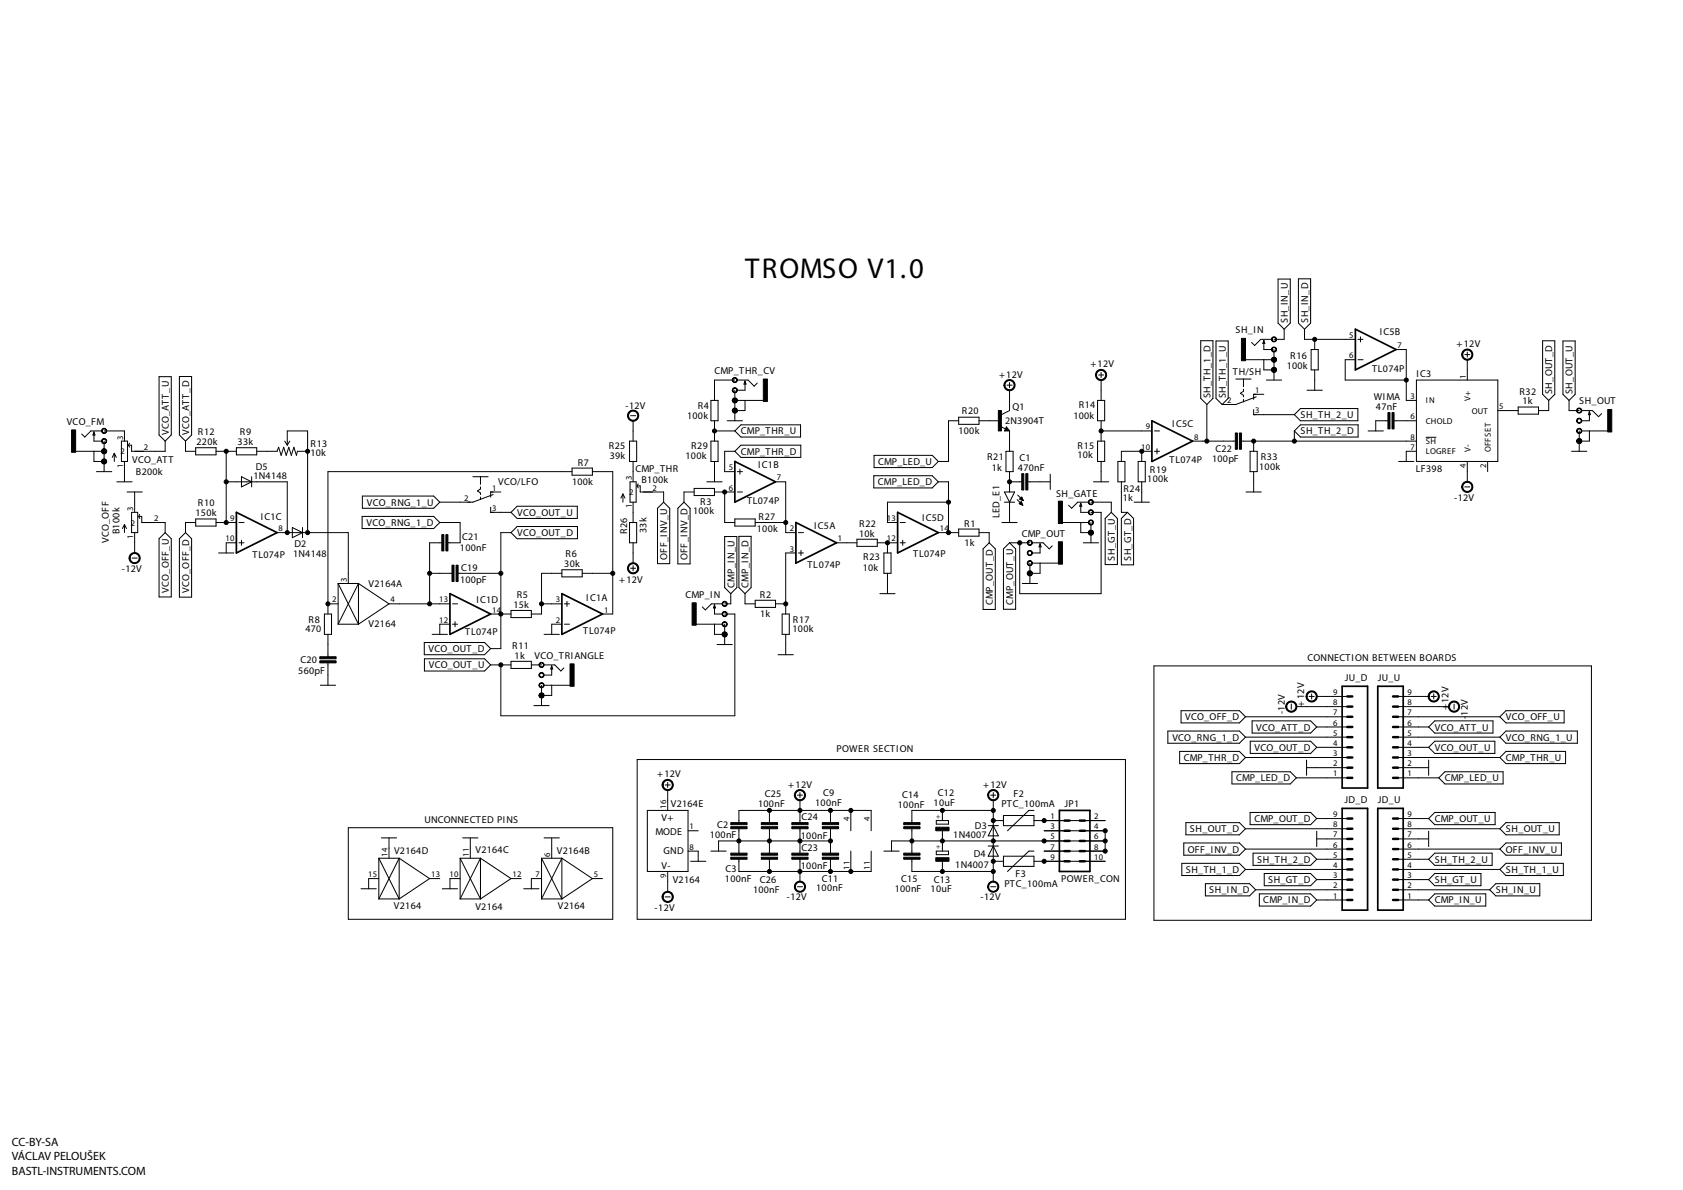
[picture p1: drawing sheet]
<svg xmlns="http://www.w3.org/2000/svg" width="420mm" height="297mm" viewBox="0 0 420 297" stroke-linecap="round" stroke-linejoin="round" font-family="sans-serif">
<defs><g id="words">
<text font-size="7.2" x="186" y="69.5">TROMSO V1.0</text>
<g font-size="3">
<text x="3" y="286">CC-BY-SA</text>
<text x="3" y="289.6">VÁCLAV PELOUŠEK</text>
<text x="3" y="293.2">BASTL-INSTRUMENTS.COM</text>
</g>
<g font-size="2.5">
<text x="308.5" y="83.2">SH_IN</text>
<text x="321.5" y="80.6" transform="rotate(-90 321.5 80.6)">SH_IN_U</text>
<text x="326.6" y="80.6" transform="rotate(-90 326.6 80.6)">SH_IN_D</text>
<text x="344.5" y="83.6">IC5B</text>
<text x="322.1" y="89.5">R16</text>
<text x="363.6" y="86.6">+12V</text>
<text x="178.4" y="93.3">CMP_THR_CV</text>
<text x="249.4" y="94.2">+12V</text>
<text x="272.2" y="91.7">+12V</text>
<text x="307.8" y="93.6">TH/SH</text>
<text x="321.2" y="92.1">100k</text>
<text x="342.5" y="92.8">TL074P</text>
<text x="353.6" y="94.1">IC3</text>
<text x="269.3" y="101.9">R14</text>
<text x="302.2" y="99.4" transform="rotate(-90 302.2 99.4)">SH_TH_1_D</text>
<text x="306" y="99.4" transform="rotate(-90 306 99.4)">SH_TH_1_U</text>
<text x="342.9" y="99.8">WIMA</text>
<text x="379.3" y="98.7">R32</text>
<text x="380.1" y="101">1k</text>
<text x="387.5" y="98.4" transform="rotate(-90 387.5 98.4)">SH_OUT_D</text>
<text x="392.6" y="98.4" transform="rotate(-90 392.6 98.4)">SH_OUT_U</text>
<text x="394.2" y="101">SH_OUT</text>
<text x="16.7" y="106">VCO_FM</text>
<text x="156.1" y="102.1">-12V</text>
<text x="171.5" y="104.5">100k</text>
<text x="174.2" y="102">R4</text>
<text x="240.1" y="103.3">R20</text>
<text x="250.9" y="105.8">2N3904T</text>
<text x="252.8" y="102.2">Q1</text>
<text x="268" y="104.5">100k</text>
<text x="292.7" y="106.7">IC5C</text>
<text x="324.7" y="104.4">SH_TH_2_U</text>
<text x="343.5" y="102.4">47nF</text>
<text x="42.1" y="108.6" transform="rotate(-90 42.1 108.6)">VCO_ATT_U</text>
<text x="47.2" y="108.6" transform="rotate(-90 47.2 108.6)">VCO_ATT_D</text>
<text x="49.1" y="111.1">220k</text>
<text x="49.4" y="108.6">R12</text>
<text x="59.3" y="111.1">33k</text>
<text x="59.9" y="108.6">R9</text>
<text x="77.5" y="113.9">10k</text>
<text x="77.5" y="111.6">R13</text>
<text x="152" y="112.1">R25</text>
<text x="172.5" y="112.1">R29</text>
<text x="185" y="108.5">CMP_THR_U</text>
<text x="185" y="113.5">CMP_THR_D</text>
<text x="239.3" y="108.3">100k</text>
<text x="269" y="112.1">R15</text>
<text x="303.4" y="112.8">C22</text>
<text x="324.7" y="108.5">SH_TH_2_D</text>
<text x="33" y="115.6">VCO_ATT</text>
<text x="33.9" y="118.5">B200k</text>
<text x="63.3" y="119.5">1N4148</text>
<text x="63.8" y="117.2">D5</text>
<text x="144.2" y="116.2">R7</text>
<text x="152.2" y="114.7">39k</text>
<text x="158.6" y="117.8">CMP_THR</text>
<text x="171.1" y="114.7">100k</text>
<text x="189.3" y="116.8">IC1B</text>
<text x="219.2" y="116.1">CMP_LED_U</text>
<text x="246.4" y="114.9">R21</text>
<text x="247.6" y="117.5">1k</text>
<text x="254.1" y="117.6">470nF</text>
<text x="254.5" y="115.1">C1</text>
<text x="269" y="114.4">10k</text>
<text x="287.1" y="118">R19</text>
<text x="292" y="115.7">TL074P</text>
<text x="302.6" y="115.3">100pF</text>
<text x="314.4" y="117.2">100k</text>
<text x="314.8" y="114.9">R33</text>
<text x="353.5" y="117.7">LF398</text>
<text x="124.4" y="121">VCO/LFO</text>
<text x="142.8" y="121">100k</text>
<text x="160.1" y="120.5">B100k</text>
<text x="186.5" y="125.8">TL074P</text>
<text x="219.2" y="121.1">CMP_LED_D</text>
<text x="263.6" y="124.1">SH_GATE</text>
<text x="280.3" y="125.1">1k</text>
<text x="280.5" y="122.8">R24</text>
<text x="286.4" y="120.3">100k</text>
<text x="363" y="125">-12V</text>
<text x="48.8" y="128.9">150k</text>
<text x="49.4" y="126.4">R10</text>
<text x="65.1" y="129.8">IC1C</text>
<text x="91.5" y="131.3">VCO_RNG_1_D</text>
<text x="91.6" y="126.2">VCO_RNG_1_U</text>
<text x="129.1" y="128.8">VCO_OUT_U</text>
<text x="173" y="128.4">100k</text>
<text x="174.8" y="126.1">R3</text>
<text x="189.4" y="129.7">R27</text>
<text x="214.5" y="131.5">R22</text>
<text x="230.2" y="130">IC5D</text>
<text x="240.7" y="131.5">R1</text>
<text x="249.5" y="129.4" transform="rotate(-90 249.5 129.4)">LED_E1</text>
<text x="27.1" y="135.6" transform="rotate(-90 27.1 135.6)">VCO_OFF</text>
<text x="29.8" y="133.4" transform="rotate(-90 29.8 133.4)">B100k</text>
<text x="73.5" y="136.5">D2</text>
<text x="114.8" y="137.7">100nF</text>
<text x="115.4" y="134.9">C21</text>
<text x="129.1" y="133.8">VCO_OUT_D</text>
<text x="156.6" y="133.4" transform="rotate(-90 156.6 133.4)">R26</text>
<text x="161.4" y="133.1" transform="rotate(-90 161.4 133.1)">33k</text>
<text x="188.9" y="132.7">100k</text>
<text x="203.3" y="132.1">IC5A</text>
<text x="214.5" y="134">10k</text>
<text x="240.8" y="136.3">1k</text>
<text x="255.1" y="134">CMP_OUT</text>
<text x="30.4" y="142.7">-12V</text>
<text x="63.1" y="139.3">TL074P</text>
<text x="73.2" y="139.1">1N4148</text>
<text x="115.1" y="142.5">C19</text>
<text x="140.9" y="141.6">30k</text>
<text x="141.2" y="139.1">R6</text>
<text x="166.6" y="139.7" transform="rotate(-90 166.6 139.7)">OFF_INV_U</text>
<text x="171.6" y="139.7" transform="rotate(-90 171.6 139.7)">OFF_INV_D</text>
<text x="201.6" y="141.8">TL074P</text>
<text x="215.4" y="142.6">10k</text>
<text x="215.5" y="139.8">R23</text>
<text x="228" y="139.1">TL074P</text>
<text x="278.3" y="140" transform="rotate(-90 278.3 140)">SH_GT_U</text>
<text x="282.4" y="140" transform="rotate(-90 282.4 140)">SH_GT_D</text>
<text x="42.1" y="147.9" transform="rotate(-90 42.1 147.9)">VCO_OFF_U</text>
<text x="47.2" y="148" transform="rotate(-90 47.2 148)">VCO_OFF_D</text>
<text x="92" y="146.4">V2164A</text>
<text x="114.9" y="145.5">100pF</text>
<text x="129" y="149.2">R5</text>
<text x="154.6" y="145.5">+12V</text>
<text x="171.1" y="149.2">CMP_IN</text>
<text x="183.3" y="146.7" transform="rotate(-90 183.3 146.7)">CMP_IN_U</text>
<text x="186.9" y="146.7" transform="rotate(-90 186.9 146.7)">CMP_IN_D</text>
<text x="189.7" y="149.2">R2</text>
<text x="77" y="155.5">R8</text>
<text x="118.9" y="150.6">IC1D</text>
<text x="128.2" y="151.8">15k</text>
<text x="146.4" y="150.1">IC1A</text>
<text x="189.7" y="154">1k</text>
<text x="197.9" y="155.5">R17</text>
<text x="247.8" y="151.1" transform="rotate(-90 247.8 151.1)">CMP_OUT_D</text>
<text x="252.9" y="151" transform="rotate(-90 252.9 151)">CMP_OUT_U</text>
<text x="76.2" y="157.8">470</text>
<text x="92" y="156.6">V2164</text>
<text x="116.1" y="158.6">TL074P</text>
<text x="127.9" y="161.9">R11</text>
<text x="145.6" y="158.4">TL074P</text>
<text x="197.9" y="157.8">100k</text>
<text x="75" y="165.6">C20</text>
<text x="107" y="162.8">VCO_OUT_D</text>
<text x="107" y="166.9">VCO_OUT_U</text>
<text x="128.5" y="164.5">1k</text>
<text x="133.4" y="164.4">VCO_TRIANGLE</text>
<text x="326.4" y="165">CONNECTION BETWEEN BOARDS</text>
<text x="74.5" y="168.1">560pF</text>
<text x="335.7" y="170">JU_D</text>
<text x="344" y="170">JU_U</text>
<text x="295.9" y="179.8">VCO_OFF_D</text>
<text x="320.7" y="178.3" transform="rotate(-90 320.7 178.3)">-12V</text>
<text x="325.5" y="176.4" transform="rotate(-90 325.5 176.4)">+12V</text>
<text x="361.6" y="177.3" transform="rotate(-90 361.6 177.3)">+</text>
<text x="361.6" y="175.5" transform="rotate(-90 361.6 175.5)">12V</text>
<text x="366.4" y="179.6" transform="rotate(-90 366.4 179.6)">-</text>
<text x="366.4" y="178.7" transform="rotate(-90 366.4 178.7)">12V</text>
<text x="376" y="179.8">VCO_OFF_U</text>
<text x="292.7" y="184.9">VCO_RNG_1_D</text>
<text x="313.6" y="182.4">VCO_ATT_D</text>
<text x="358.2" y="182.4">VCO_ATT_U</text>
<text x="376" y="184.9">VCO_RNG_1_U</text>
<text x="208.9" y="187.8">POWER SECTION</text>
<text x="295.5" y="190">CMP_THR_D</text>
<text x="313.2" y="187.4">VCO_OUT_D</text>
<text x="358.2" y="187.4">VCO_OUT_U</text>
<text x="376" y="190">CMP_THR_U</text>
<text x="164.1" y="194">+12V</text>
<text x="196.8" y="196.6">+12V</text>
<text x="245.4" y="196.6">+12V</text>
<text x="308.6" y="195">CMP_LED_D</text>
<text x="360.7" y="195">CMP_LED_U</text>
<text x="167.5" y="201.5">V2164E</text>
<text x="189.3" y="201.4">100nF</text>
<text x="190.9" y="198.9">C25</text>
<text x="203.5" y="201.1">100nF</text>
<text x="205.5" y="198.6">C9</text>
<text x="224.2" y="201.7">100nF</text>
<text x="225.2" y="199.1">C14</text>
<text x="233.1" y="201.3">10uF</text>
<text x="234.1" y="198.8">C12</text>
<text x="250" y="201.5">PTC_100mA</text>
<text x="253" y="199">F2</text>
<text x="265.7" y="201.5">JP1</text>
<text x="335.6" y="200.5">JD_D</text>
<text x="344" y="200.5">JD_U</text>
<text x="106" y="205.3">UNCONNECTED PINS</text>
<text x="163.6" y="208.4">MODE</text>
<text x="165.2" y="204.8">V+</text>
<text x="177.2" y="209.3">100nF</text>
<text x="179.1" y="206.7">C2</text>
<text x="199.9" y="209.5">100nF</text>
<text x="200.1" y="204.7">C24</text>
<text x="238" y="209.1">1N4007</text>
<text x="243.4" y="206.8">D3</text>
<text x="297.1" y="207.7">SH_OUT_D</text>
<text x="313.1" y="205.2">CMP_OUT_D</text>
<text x="358.2" y="205.2">CMP_OUT_U</text>
<text x="376" y="207.7">SH_OUT_U</text>
<text x="98.4" y="213.2">V2164D</text>
<text x="118.7" y="213">V2164C</text>
<text x="139" y="213.2">V2164B</text>
<text x="165.7" y="213.2">GND</text>
<text x="200.1" y="212.3">C23</text>
<text x="243.1" y="213.9">D4</text>
<text x="296.6" y="212.8">OFF_INV_D</text>
<text x="313.8" y="215.4">SH_TH_2_D</text>
<text x="358.2" y="215.4">SH_TH_2_U</text>
<text x="376" y="212.8">OFF_INV_U</text>
<text x="165.2" y="217">V-</text>
<text x="167.9" y="220.3">V2164</text>
<text x="181" y="220.2">100nF</text>
<text x="181.1" y="217.7">C3</text>
<text x="189.7" y="220.4">C26</text>
<text x="199.9" y="216.9">100nF</text>
<text x="205.1" y="220.2">C11</text>
<text x="224.9" y="220.2">C15</text>
<text x="233.1" y="220.3">C13</text>
<text x="238.5" y="216.7">1N4007</text>
<text x="250.7" y="221.3">PTC_100mA</text>
<text x="253.5" y="218.8">F3</text>
<text x="265" y="220.1">POWER_CON</text>
<text x="296.1" y="217.9">SH_TH_1_D</text>
<text x="316.6" y="220.4">SH_GT_D</text>
<text x="358.2" y="220.4">SH_GT_U</text>
<text x="376" y="217.9">SH_TH_1_U</text>
<text x="98.4" y="226.9">V2164</text>
<text x="118.7" y="227.2">V2164</text>
<text x="139.3" y="226.9">V2164</text>
<text x="163.4" y="227.3">-12V</text>
<text x="188" y="223">100nF</text>
<text x="196.4" y="224.8">-12V</text>
<text x="203.8" y="222.5">100nF</text>
<text x="223.4" y="222.7">100nF</text>
<text x="232.3" y="222.6">10uF</text>
<text x="244.8" y="224.8">-12V</text>
<text x="301.9" y="223">SH_IN_D</text>
<text x="315.4" y="225.5">CMP_IN_D</text>
<text x="358.2" y="225.5">CMP_IN_U</text>
<text x="373.4" y="223">SH_IN_U</text>
</g>
<g font-size="2.1">
<text x="336.9" y="89.4">6</text>
<text x="336.9" y="84.4">5</text>
<text x="348.9" y="86.9">7</text>
<text x="366" y="94.5" transform="rotate(-90 366 94.5)">1</text>
<text x="306.4" y="100.6">2</text>
<text x="313.3" y="98.1">1</text>
<text x="352.1" y="99.6">3</text>
<text x="355.9" y="100.7">IN</text>
<text x="367.1" y="100" transform="rotate(-90 367.1 100)">V+</text>
<text x="286.1" y="107.2">9</text>
<text x="313.3" y="103.1">3</text>
<text x="352.1" y="104.7">6</text>
<text x="355.9" y="105.8">CHOLD</text>
<text x="367.4" y="103.2">OUT</text>
<text x="374.3" y="102.1">5</text>
<text x="30.1" y="113.4">2</text>
<text x="30.7" y="109.7" transform="rotate(-90 30.7 109.7)">3</text>
<text x="35.9" y="112.3">2</text>
<text x="284.9" y="112.3">10</text>
<text x="298.1" y="109.7">8</text>
<text x="352.1" y="109.7">8</text>
<text x="352.1" y="112.3">7</text>
<text x="355.9" y="110.9">SH</text>
<text x="355.9" y="113.4">LOGREF</text>
<text x="367.1" y="112.8" transform="rotate(-90 367.1 112.8)">V-</text>
<text x="372.2" y="112.8" transform="rotate(-90 372.2 112.8)">OFFSET</text>
<text x="30.7" y="116.7" transform="rotate(-90 30.7 116.7)">1</text>
<text x="157.7" y="119.9" transform="rotate(-90 157.7 119.9)">3</text>
<text x="181.9" y="117.4">5</text>
<text x="194" y="119.9">7</text>
<text x="366" y="116.7" transform="rotate(-90 366 116.7)">4</text>
<text x="371" y="116.7" transform="rotate(-90 371 116.7)">2</text>
<text x="115.9" y="125">2</text>
<text x="122.9" y="122.4">1</text>
<text x="157.1" y="123.6">2</text>
<text x="162.9" y="122.4">2</text>
<text x="181.9" y="122.4">6</text>
<text x="32.6" y="131.2">2</text>
<text x="33.3" y="127.5" transform="rotate(-90 33.3 127.5)">3</text>
<text x="38.5" y="130.1">2</text>
<text x="57.5" y="130.1">9</text>
<text x="122.9" y="127.5">3</text>
<text x="157.7" y="126.9" transform="rotate(-90 157.7 126.9)">1</text>
<text x="221.4" y="130.1">13</text>
<text x="33.3" y="134.5" transform="rotate(-90 33.3 134.5)">1</text>
<text x="56.3" y="135.1">10</text>
<text x="69.5" y="132.6">8</text>
<text x="197.2" y="132.6">2</text>
<text x="197.2" y="137.7">3</text>
<text x="209.2" y="135.1">1</text>
<text x="221.4" y="135.1">12</text>
<text x="234.6" y="132.6">14</text>
<text x="86.6" y="145.3" transform="rotate(-90 86.6 145.3)">3</text>
<text x="82.9" y="150.4">2</text>
<text x="97.5" y="150.4">4</text>
<text x="109.7" y="150.4">13</text>
<text x="109.7" y="155.5">12</text>
<text x="122.9" y="152.9">14</text>
<text x="138.8" y="155.5">2</text>
<text x="138.8" y="150.4">3</text>
<text x="150.8" y="152.9">1</text>
<text x="332.8" y="173.5">9</text>
<text x="351.4" y="173.5">9</text>
<text x="332.8" y="178.6">7</text>
<text x="332.8" y="176">8</text>
<text x="351.4" y="178.6">7</text>
<text x="351.4" y="176">8</text>
<text x="332.8" y="183.6">5</text>
<text x="332.8" y="181.1">6</text>
<text x="351.4" y="183.6">5</text>
<text x="351.4" y="181.1">6</text>
<text x="332.8" y="191.3">2</text>
<text x="332.8" y="188.7">3</text>
<text x="332.8" y="186.2">4</text>
<text x="351.4" y="191.3">2</text>
<text x="351.4" y="188.7">3</text>
<text x="351.4" y="186.2">4</text>
<text x="332.8" y="193.8">1</text>
<text x="351.4" y="193.8">1</text>
<text x="166.3" y="201.9" transform="rotate(-90 166.3 201.9)">16</text>
<text x="332.8" y="204">9</text>
<text x="351.4" y="204">9</text>
<text x="172.1" y="207">1</text>
<text x="212" y="205" transform="rotate(-90 212 205)">4</text>
<text x="217.1" y="205" transform="rotate(-90 217.1 205)">4</text>
<text x="262.2" y="209.5">5</text>
<text x="262.2" y="207">3</text>
<text x="262.2" y="204.5">1</text>
<text x="273.2" y="209.5">6</text>
<text x="273.2" y="207">4</text>
<text x="273.2" y="204.5">2</text>
<text x="332.8" y="209">7</text>
<text x="332.8" y="206.5">8</text>
<text x="351.4" y="209">7</text>
<text x="351.4" y="206.5">8</text>
<text x="96.7" y="213.9" transform="rotate(-90 96.7 213.9)">14</text>
<text x="117.1" y="213.9" transform="rotate(-90 117.1 213.9)">11</text>
<text x="137.4" y="213.9" transform="rotate(-90 137.4 213.9)">6</text>
<text x="172.1" y="212.1">8</text>
<text x="262.2" y="214.6">9</text>
<text x="262.2" y="212.1">7</text>
<text x="273.2" y="214.6">10</text>
<text x="273.2" y="212.1">8</text>
<text x="332.8" y="214.1">5</text>
<text x="332.8" y="211.6">6</text>
<text x="351.4" y="214.1">5</text>
<text x="351.4" y="211.6">6</text>
<text x="91.9" y="218.9">15</text>
<text x="107.6" y="218.9">13</text>
<text x="112.2" y="218.9">10</text>
<text x="127.9" y="218.9">12</text>
<text x="133.7" y="218.9">7</text>
<text x="148.3" y="218.9">5</text>
<text x="166.3" y="219" transform="rotate(-90 166.3 219)">9</text>
<text x="212" y="217.1" transform="rotate(-90 212 217.1)">11</text>
<text x="217.1" y="217.1" transform="rotate(-90 217.1 217.1)">11</text>
<text x="332.8" y="221.7">2</text>
<text x="332.8" y="219.2">3</text>
<text x="332.8" y="216.7">4</text>
<text x="351.4" y="221.7">2</text>
<text x="351.4" y="219.2">3</text>
<text x="351.4" y="216.7">4</text>
<text x="332.8" y="224.3">1</text>
<text x="351.4" y="224.3">1</text>
</g>
<g font-size="1.8">
<text x="234.7" y="204.4" transform="rotate(-90 234.7 204.4)">+</text>
<text x="234.7" y="212" transform="rotate(-90 234.7 212)">+</text>
</g>
</g></defs>
<!-- layer: Vrstva 1 -->
<g fill="none" stroke="#000" stroke-width=".25">
<path d="M319.1 69.7h3v10.9l-1.5 1.6-1.5-1.6zM324.1 69.6h3.1v11l-1.5 1.6-1.6-1.6zM39.7 94h3.1v14.6l-1.6 1.5-1.5-1.5zM44.8 94h3v14.6l-1.5 1.5-1.5-1.5zM177.5 99.9h1.8v5.1h-1.8zM183 94.4a.64 .64 0 0 1 1 .1 .64 .64 0 0 1-.4 1 .64 .64 0 0 1-.8-.6h.2a.49 .49 0 0 1 .7-.4 .49 .49 0 0 1 .1 .8 .49 .49 0 0 1-.8-.3l-.2-.1zM183 97a.64 .64 0 0 1 1 .1 .64 .64 0 0 1-.4 .9 .64 .64 0 0 1-.8-.6h.2a.49 .49 0 0 1 .7-.4 .49 .49 0 0 1 .1 .8 .49 .49 0 0 1-.8-.2l-.2-.2zM183 99.5a.64 .64 0 0 1 1 .1 .64 .64 0 0 1-.4 1 .64 .64 0 0 1-.8-.7h.2a.49 .49 0 0 1 .7-.4 .49 .49 0 0 1 .1 .8 .49 .49 0 0 1-.8-.2l-.2-.2zM183.5 94.9h-5.1v5M183.5 97.4v7.6M184 94.9h2.8l1.5 1.5 .7-.8M184 99.9h6.6"/>
<path d="M186 95.1v2.3h-2M186 99.9v2.6h-1.9M186 95.1l.2 .8h-.5zM251 95.2a1.39 1.39 0 0 1 2.2 .2 1.39 1.39 0 0 1-.8 2.1 1.39 1.39 0 0 1-1.8-1.4h.3a1.14 1.14 0 0 1 1.7-.9 1.14 1.14 0 0 1 .1 1.9 1.14 1.14 0 0 1-1.8-.7v-.3h-.3zM251.4 96.1h1.3M252 95.5v1.3M252 97.4v5.1l-2 1M273.9 92.6a1.4 1.4 0 0 1 2.2 .2 1.4 1.4 0 0 1-.8 2.1 1.4 1.4 0 0 1-1.8-1.3h.2a1.14 1.14 0 0 1 1.7-1 1.14 1.14 0 0 1 .2 2 1.14 1.14 0 0 1-1.8-.7l-.1-.3h-.2zM274 99.9h1.8v5.1h-1.8zM274.3 93.6h1.2M274.9 93v1.2M274.9 94.9v5"/>
<path d="M299.8 85h3v14.4l-1.5 1.6-1.5-1.6zM303.6 85.1h3v14.3l-1.5 1.6-1.5-1.6zM308.5 94.6h3.8M310.4 94.6v1.9M310.4 97.2v.5l-.7 .5 .7 .5v.4M310.4 99.7v.6M310.9 89.8h6.6M313.6 99.1l-5.1 1.9h-3.4M315.5 85v2.2h2M315.5 89.8v2.5h1.9M315.5 85l.3 .7h-.5zM315.5 98.4h-2.5v1.3"/>
<path d="M316.1 94.9h3.9M317.5 84.7h-2.8l-1.5 1.5-.7-.7M317.6 84.3a.64 .64 0 0 1 1 .1 .64 .64 0 0 1-.4 .9 .64 .64 0 0 1-.8-.6h.2a.49 .49 0 0 1 .6-.5 .49 .49 0 0 1 .2 .8 .49 .49 0 0 1-.8-.1l-.2-.2zM317.6 86.8a.64 .64 0 0 1 1 .1 .64 .64 0 0 1-.4 1 .64 .64 0 0 1-.8-.7h.2a.49 .49 0 0 1 .6-.4 .49 .49 0 0 1 .2 .7 .49 .49 0 0 1-.8-.1l-.2-.2zM317.6 89.3a.64 .64 0 0 1 1 .1 .64 .64 0 0 1-.4 1 .64 .64 0 0 1-.8-.6h.2a.49 .49 0 0 1 .6-.5 .49 .49 0 0 1 .2 .8 .49 .49 0 0 1-.8-.1l-.2-.2zM317.6 91.9a.64 .64 0 0 1 1 .1 .64 .64 0 0 1-.4 .9 .64 .64 0 0 1-.8-.6h.2a.49 .49 0 0 1 .6-.5 .49 .49 0 0 1 .2 .8 .49 .49 0 0 1-.8-.1l-.2-.2zM318.1 87.2v7.7M320.6 82.2v2.5h-2.5M325.7 82.2v2.5h12.7M326.3 97.4h3.8M327.3 87.2h1.8v5.1h-1.8zM328.2 84.7v2.5"/>
<path d="M328.2 92.3v5.1M338.4 89.8h-2.6v5.1h15.3M339 84.7h1.3M339 89.8h1.3M339.6 84.1v1.2M348.5 87.2h2.6v12.7h2.5M353.6 94.9h20.3v20.3h-20.3zM365.3 87.6a1.39 1.39 0 0 1 2.2 .2 1.39 1.39 0 0 1-.8 2.1 1.39 1.39 0 0 1-1.8-1.4h.3a1.15 1.15 0 0 1 1.6-1.1 1.15 1.15 0 0 1 .3 1.9 1.15 1.15 0 0 1-1.9-.5v-.3h-.3zM365.7 88.5h1.2M366.3 87.9v1.3M366.3 89.8v5.1M385.1 85.1h3.1v13.3l-1.6 1.5-1.5-1.5z"/>
<path d="M386.6 99.9v2.6h-2.5M390.2 85.1h3v13.3l-1.5 1.5-1.5-1.5zM391.7 99.9v2.6h2.6M18.9 112.6h6.5M23.5 107.8v2.3h1.9M23.5 112.6v2.6h1.9M23.5 107.8l.2 .8h-.5zM24.1 117.7h3.8M25.4 107.6h-2.7l-1.5 1.5-.8-.8M25.5 107.1a.64 .64 0 0 1 1 .1 .64 .64 0 0 1-.3 .9 .64 .64 0 0 1-.8-.5h.1a.5 .5 0 0 1 .7-.5 .5 .5 0 0 1 .1 .9 .5 .5 0 0 1-.8-.3l-.1-.1zM25.5 109.7a.64 .64 0 0 1 1 0 .64 .64 0 0 1-.3 1 .64 .64 0 0 1-.8-.6h.1a.5 .5 0 0 1 .7-.4 .5 .5 0 0 1 .1 .8 .5 .5 0 0 1-.8-.2l-.1-.2zM25.5 112.2a.64 .64 0 0 1 1 .1 .64 .64 0 0 1-.3 .9 .64 .64 0 0 1-.8-.6h.1a.5 .5 0 0 1 .7-.4 .5 .5 0 0 1 .1 .9 .5 .5 0 0 1-.8-.3l-.1-.2z"/>
<path d="M25.5 114.7a.64 .64 0 0 1 1 .1 .64 .64 0 0 1-.3 1 .64 .64 0 0 1-.8-.6h.1a.5 .5 0 0 1 .7-.4 .5 .5 0 0 1 .1 .8 .5 .5 0 0 1-.8-.2l-.1-.2zM26 107.6h5.1v2.5M26 110.1v7.6M28.5 113.2v2M28.5 113.2l-.5 1M28.5 113.2l.5 1M30.3 110.1h1.5v5.1h-1.5zM31.1 115.2v5.1M32.1 111.1l.2 .5M32.3 110.6l-.2 .5M41.2 110.1v2.5h-8.3v-1.5h-.8M46.3 110.1v2.5h2.6"/>
<path d="M48.9 111.8h5v1.7h-5zM53.9 112.6h5.1M56.5 112.6v17.8M59 111.8h5.1v1.7h-5.1zM60.3 119l2.5 1.3-2.5 1.2zM62.8 119v2.5M64.1 112.6h5.1l.4-1 .6 2.1 .6-2.1 .7 2.1 .6-2.1 .6 2.1 .7-2.1 .6 2.1 .3-1.1h2.5M71.1 110.1l.6 1M71.7 111.1v-3.5h5.1v25.3M72.3 110.1l-.6 1M118 119h3.9M120 119v1.9"/>
<path d="M142.8 117.7h-60.9v35.6M142.8 116.8h5.1v1.8h-5.1zM147.9 117.7h5.1v35.6h-2.6M157 102.8a1.4 1.4 0 0 1 2.3 .2 1.4 1.4 0 0 1-.9 2.1 1.4 1.4 0 0 1-1.7-1.3h.2a1.15 1.15 0 0 1 1.6-1.1 1.15 1.15 0 0 1 .3 1.9 1.15 1.15 0 0 1-1.8-.6l-.1-.2h-.2zM157.2 110.1h1.7v5.1h-1.7zM157.4 103.8h1.3M158.1 105v5.1M158.1 115.2v5.1M177.5 110.1h1.8v5.1h-1.8zM178.4 105v5.1M178.4 115.2v5.1M178.4 107.6h5.1"/>
<path d="M181.5 105h3.9M183 102a.64 .64 0 0 1 1 .1 .64 .64 0 0 1-.4 1 .64 .64 0 0 1-.8-.6h.2a.49 .49 0 0 1 .7-.4 .49 .49 0 0 1 .1 .8 .49 .49 0 0 1-.8-.2l-.2-.2zM183.5 112.6h-2.6v5.1h2.6M184.1 117.7h1.3M184.7 117.1v1.3M185 106h14.9v3.1h-14.9l-1.5-1.5zM185 111.1h14.9v3.1h-14.9l-1.5-1.6zM218.1 118.7h14.6l1.6 1.6-1.6 1.5h-14.6zM218.2 113.7h14.5l1.6 1.5-1.6 1.5h-14.5zM239.3 105h-2.5v10.2h-2.5M239.3 104.1h5.1v1.8h-5.1zM244.4 105h5.1"/>
<path d="M249.8 106.4l1.2 .7M251.1 112.6h1.8v5.1h-1.8zM251.3 107.1l.1 .2h-.4l.3-.5 .5 .6h-.8M251.3 106.6l.7 1h-1.2zM252 107.6v5M252 117.7v5.1M262.2 118.4v3.8M274 110.1h1.8v5.1h-1.8zM274.9 107.6h12.7M274.9 105v5.1M274.9 115.2v5.1M279.1 115.2h1.7v5.1h-1.7z"/>
<path d="M284.1 115.2h1.8v5.1h-1.8zM285 112.6v2.6M287.6 112.6h-7.6v2.6M288.2 107.6h1.3M288.2 112.6h1.3M288.8 112v1.3M297.7 110.1h10.7M301.3 101v9.1M309.9 110.1h43.7M312.1 112.6h1.8v5.1h-1.8zM313 102.2v1.3h10.1M313 110.1v2.5"/>
<path d="M313 117.7v5.1M323.1 107.6l1.6-1.6h14.3v3.1h-14.3zM323.1 107.6v2.5M324.7 102h14.3v3h-14.3l-1.6-1.5zM341.5 107.6h3.9M346.5 105h-3v2.6M348 105h5.6M349.2 115.2h3.8M353.6 112.6h-2.5v2.6M355.9 109.2h2.7M366.3 115.2v5.1M371.4 115.2v2.5"/>
<path d="M373.9 102.5h5.1M379 101.6h5.1v1.8h-5.1zM392.3 112.6h3.9M393.8 102a.65 .65 0 0 1 1 .1 .65 .65 0 0 1-.4 1 .65 .65 0 0 1-.8-.6h.2a.49 .49 0 0 1 .7-.4 .49 .49 0 0 1 .1 .8 .49 .49 0 0 1-.8-.2l-.2-.2zM393.8 104.6a.65 .65 0 0 1 1 .1 .65 .65 0 0 1-.4 .9 .65 .65 0 0 1-.8-.6h.2a.5 .5 0 0 1 .7-.4 .5 .5 0 0 1 .1 .8 .5 .5 0 0 1-.8-.2l-.2-.2zM393.8 107.1a.65 .65 0 0 1 1 .1 .65 .65 0 0 1-.4 1 .65 .65 0 0 1-.8-.6h.2a.5 .5 0 0 1 .7-.5 .5 .5 0 0 1 .1 .9 .5 .5 0 0 1-.8-.3l-.2-.1zM393.8 109.7a.65 .65 0 0 1 1 .1 .65 .65 0 0 1-.4 .9 .65 .65 0 0 1-.8-.6h.2a.5 .5 0 0 1 .7-.4 .5 .5 0 0 1 .1 .8 .5 .5 0 0 1-.8-.2l-.2-.2zM394.3 107.6v5M394.8 102.5h2.8l1.5 1.5 .7-.7M394.8 107.6h6.6M396.8 102.7v2.3h-2M396.8 107.6v2.5h-1.9"/>
<path d="M396.8 102.7l.2 .8h-.5zM29.2 120.3h3.8M31.1 130.9v2M31.1 130.9l-.5 1M31.1 130.9l.5 1M31.7 122.8h3.8M32.6 138.3a1.4 1.4 0 0 1 2.2 .3 1.4 1.4 0 0 1-.8 2 1.4 1.4 0 0 1-1.8-1.3h.3a1.14 1.14 0 0 1 1.6-1 1.14 1.14 0 0 1 .2 1.8 1.14 1.14 0 0 1-1.8-.5v-.3h-.3zM32.9 127.9h1.5v5h-1.5zM33 139.3h1.2M33.6 122.8v5.1M33.6 132.9v5.1M34.6 128.9h.8v1.5h5.8v2.5"/>
<path d="M34.6 128.9l.3 .5M34.9 128.4l-.3 .5M41.2 132.9l1.6 1.6v14.5h-3.1v-14.5zM46.3 132.9l1.5 1.6v14.6h-3v-14.6zM48.9 129.5h5v1.8h-5zM48.9 130.4h-2.6v2.5M53.9 130.4h5.1M54.6 138h3.8M56.5 120.3h15.2v12.6M59 135.5h-2.5v2.5M59.6 130.4h1.3M59.6 135.5h1.3"/>
<path d="M60.3 134.9v1.2M69.2 132.9h17.8v12.7M73 131.7l2.5 1.2-2.5 1.3zM75.5 131.7v2.5M90.4 128.9h17.9l1.5 1.5-1.5 1.5h-17.9zM90.5 123.8h17.8l1.5 1.5-1.5 1.6h-17.8zM109.8 130.4h5.1v5.1h-3.1M110.3 135.5h-3v15.2M120 121.5v.5l-.8 .6 .8 .5v.3M120 124.1v.6M122.5 126.6v1.3h5.1M123.1 123.4l-5.1 1.9h-8.2"/>
<path d="M125 122.8h-2.5v1.3M127.6 132.9h-2.6v29h-2.5M129.1 126.4h15v3h-15l-1.5-1.5zM129.1 131.4h15.1v3.1h-15.1l-1.5-1.6zM155.5 123.3v2M155.5 123.3l-.5 1M155.5 123.3l.5 1M157.2 130.4h1.7v5.1h-1.7zM157.3 120.3h1.5v5h-1.5zM158.1 125.3v5.1M158.1 135.5v5.1M159.1 121.3l.2 .5"/>
<path d="M159.1 121.3h.7v1.5h5.9v2.5M159.3 120.8l-.2 .5M164.1 126.9l1.6-1.6 1.5 1.6v13.8h-3.1zM169.2 126.9l1.6-1.6 1.5 1.6v13.9h-3.1zM173.3 122.8h-2.5v2.5M173.3 121.9h5.1v1.8h-5.1zM176.5 120.3h3.8M178.4 122.8h5.1M180.9 133.9h3.1v12.8l-1.6 1.5-1.5-1.5zM180.9 122.8v7.6h2.6M183.5 129.5h5v1.8h-5zM184.1 122.8h1.3"/>
<path d="M184.5 133.9h3v12.8l-1.5 1.5-1.5-1.5zM188.5 130.4h7.7M193.6 120.3h2.6v12.6h2.5M198.7 138h-2.5v15.3M199.3 132.9h1.3M199.3 138h1.3M200 137.4v1.3M208.9 135.5h5M213.9 134.6h5.1v1.8h-5.1zM219 135.5h5.1M220.7 138h1.7v5.1h-1.7zM221.6 135.5v2.5"/>
<path d="M224.7 130.4h1.3M224.7 135.5h1.3M225.4 134.9v1.2M234.3 120.3h2.5v12.6M234.3 132.9h5M236.8 125.3h-15.2v5.1h2.5M239.3 132.1h5.1v1.7h-5.1zM244.4 132.9h2.6v2.6M247 135.5l1.5 1.5v15.1h-3.1v-15.1zM250.1 130.4h3.8M250.5 137l1.5-1.5 1.6 1.5v15.1h-3.1zM250.8 125.3h2.5"/>
<path d="M250.8 122.8h2.5l-1.3 2.5zM252 120.3h3.1M252 125.3v5.1M252 135.5h5.1M253.9 124.7l1.4 1.4M254.1 123.6l1.4 1.4M254.4 125.7l.9 .4M254.4 125.7l.6-.5 .3 .9M254.5 125.7h.7M254.6 125.6h.5M254.6 124.6l.5-.5 .4 .9zM254.6 124.5h.7"/>
<path d="M254.7 125.5h.4M254.7 124.7h.6M254.7 124.4h.5M254.7 125.9h.5M254.8 125.4h.2M254.9 124.3h.3M254.9 125.2h.1M255 124.2h.1M255 124.8h.4M255 126h.3M255.3 124.9h.1M255.3 126.1h.1"/>
<path d="M256.6 120.3h5.6M256.6 135.1a.65 .65 0 0 1 1.1 .1 .65 .65 0 0 1-.4 .9 .65 .65 0 0 1-.8-.6h.1a.49 .49 0 0 1 .7-.5 .49 .49 0 0 1 .1 .8 .49 .49 0 0 1-.8-.1l-.1-.2zM256.6 137.6a.65 .65 0 0 1 1.1 .1 .65 .65 0 0 1-.4 1 .65 .65 0 0 1-.8-.7h.1a.49 .49 0 0 1 .7-.4 .49 .49 0 0 1 .1 .8 .49 .49 0 0 1-.8-.2l-.1-.2zM257.7 135.5h2.7l1.5 1.5 .8-.8M259.7 135.7v2.3h-2M259.7 135.7l.2 .8h-.5zM265.2 130.4h6.6M269.8 125.6l.3 .8h-.5zM269.8 125.6v2.3h2M269.8 130.4v2.5h1.9M270.4 135.5h3.9M271.8 125.3h-2.8l-1.5 1.6-.7-.8"/>
<path d="M271.9 124.9a.64 .64 0 0 1 1 .1 .64 .64 0 0 1-.4 1 .64 .64 0 0 1-.8-.7h.1a.49 .49 0 0 1 .7-.4 .49 .49 0 0 1 .2 .7 .49 .49 0 0 1-.8-.1l-.2-.2zM271.9 127.4a.64 .64 0 0 1 1 .1 .64 .64 0 0 1-.4 1 .64 .64 0 0 1-.8-.6h.1a.49 .49 0 0 1 .7-.5 .49 .49 0 0 1 .2 .8 .49 .49 0 0 1-.8-.1l-.2-.2zM271.9 130a.64 .64 0 0 1 1 .1 .64 .64 0 0 1-.4 .9 .64 .64 0 0 1-.8-.6h.1a.49 .49 0 0 1 .7-.5 .49 .49 0 0 1 .2 .8 .49 .49 0 0 1-.8-.1l-.2-.2zM271.9 132.5a.64 .64 0 0 1 1 .1 .64 .64 0 0 1-.4 1 .64 .64 0 0 1-.8-.7h.1a.49 .49 0 0 1 .7-.4 .49 .49 0 0 1 .2 .8 .49 .49 0 0 1-.8-.2l-.2-.2zM272.4 125.3h5v2.6M272.4 127.9h2.5v20.3h-20.3v-12.7M272.4 130.4v5.1M273 120.3h3.8M275.9 129.4l1.5-1.5 1.6 1.5v11.5h-3.1zM280 129.4l1.5-1.5 1.5 1.5v11.6h-3zM280 120.3v7.6h1.5M283.1 125.3h3.8"/>
<path d="M285 120.3v5M311.1 122.8h3.8M365.3 120.6a1.4 1.4 0 0 1 2.2 .2 1.4 1.4 0 0 1-.8 2.1 1.4 1.4 0 0 1-1.8-1.4h.3a1.15 1.15 0 0 1 1.6-1 1.15 1.15 0 0 1 .3 1.9 1.15 1.15 0 0 1-1.9-.6v-.3h-.3zM365.7 121.5h1.2M81 153.3h1.8v5h-1.8zM81.9 150.7h2.5M81.9 158.3v5.6M84.4 145.6h5.1M84.4 155.8h5.1M84.4 145.6v10.2M84.4 145.6l5.1 10.2M89.5 145.6v10.2"/>
<path d="M89.5 145.6l7.6 5.1M89.5 145.6l-5.1 10.2M97.1 150.7l-7.6 5.1M97.1 150.7h15.2M107.3 143.1h5.5M107.9 158.3h3.8M112.3 155.8h-2.5v2.5M113 150.7h1.2M113 155.8h1.2M113.6 155.2v1.2M114.4 143.1h10.6M122.5 153.3h5.1"/>
<path d="M127.6 152.4h5.1v1.8h-5.1zM135.2 150.7h5.1M135.8 158.3h3.8M140.3 142.2h5.1v1.8h-5.1zM140.3 143.1h-5.1v10.2h-2.5M140.3 155.8h-2.6v2.5M140.9 150.7h1.3M140.9 155.8h1.3M141.5 150.1v1.3M145.4 143.1h7.6M157 140.9a1.4 1.4 0 0 1 2.3 .2 1.4 1.4 0 0 1-.9 2.1 1.4 1.4 0 0 1-1.7-1.4h.2a1.15 1.15 0 0 1 1.6-1 1.15 1.15 0 0 1 .3 1.9 1.15 1.15 0 0 1-1.8-.6l-.1-.3h-.2zM157.4 141.8h1.3"/>
<path d="M158.1 141.2v1.3M173.8 155.8h6.5M178.4 151v2.3h1.9M178.4 155.8v2.5h1.9M178.4 151l.2 .7h-.5zM180.3 150.7h-2.7l-1.5 1.6-.8-.8M180.4 150.3a.64 .64 0 0 1 1.1 .1 .64 .64 0 0 1-.4 1 .64 .64 0 0 1-.8-.7h.1a.5 .5 0 0 1 .7-.4 .5 .5 0 0 1 .1 .8 .5 .5 0 0 1-.8-.2l-.1-.2zM180.4 152.8a.64 .64 0 0 1 1.1 .1 .64 .64 0 0 1-.4 1 .64 .64 0 0 1-.8-.6h.1a.5 .5 0 0 1 .7-.4 .5 .5 0 0 1 .1 .8 .5 .5 0 0 1-.8-.2l-.1-.2zM180.4 155.4a.64 .64 0 0 1 1.1 .1 .64 .64 0 0 1-.4 .9 .64 .64 0 0 1-.8-.6h.1a.5 .5 0 0 1 .7-.4 .5 .5 0 0 1 .1 .8 .5 .5 0 0 1-.8-.2l-.1-.2zM180.4 157.9a.64 .64 0 0 1 1.1 .1 .64 .64 0 0 1-.4 1 .64 .64 0 0 1-.8-.7h.1a.5 .5 0 0 1 .7-.4 .5 .5 0 0 1 .1 .9 .5 .5 0 0 1-.8-.3l-.1-.2zM180.9 155.8v5.1M180.9 153.3h2.6v25.4h-58.5v-12.7"/>
<path d="M182.4 148.2v2.5h-1.5M186 148.2v2.5h2.5M188.5 149.8h5.1v1.8h-5.1zM193.6 150.7h2.6M195.3 153.3h1.7v5h-1.7zM196.2 158.3v5.1M219.6 148.2h3.9M221.6 143.1v5.1M255.2 145.6h3.8M256.6 140.1a.65 .65 0 0 1 1.1 .1 .65 .65 0 0 1-.4 1 .65 .65 0 0 1-.8-.6h.1a.49 .49 0 0 1 .7-.5 .49 .49 0 0 1 .1 .8 .49 .49 0 0 1-.8-.1l-.1-.2zM256.6 142.7a.65 .65 0 0 1 1.1 .1 .65 .65 0 0 1-.4 1 .65 .65 0 0 1-.8-.7h.1a.49 .49 0 0 1 .7-.5 .49 .49 0 0 1 .1 .8 .49 .49 0 0 1-.8-.1l-.1-.2zM257.1 140.6v5"/>
<path d="M257.7 140.6h6.5M259.7 140.6v2.5h-2M80 171h3.8M81.9 165.5v5.5M105.9 160.4h15.1l1.5 1.5-1.5 1.5h-15.1zM106 164.4h15l1.5 1.6-1.5 1.5h-15zM122.5 166h5.1M127.6 165.1h5.1v1.8h-5.1zM132.7 166h2.5M133.3 176.1h3.8M134.7 165.5a.64 .64 0 0 1 1 .1 .64 .64 0 0 1-.3 1 .64 .64 0 0 1-.8-.6h.1a.49 .49 0 0 1 .7-.5 .49 .49 0 0 1 .1 .8 .49 .49 0 0 1-.8-.1l-.1-.2zM134.7 168.1a.64 .64 0 0 1 1 .1 .64 .64 0 0 1-.3 .9 .64 .64 0 0 1-.8-.6h.1a.49 .49 0 0 1 .7-.5 .49 .49 0 0 1 .1 .8 .49 .49 0 0 1-.8-.1l-.1-.2z"/>
<path d="M134.7 170.6a.64 .64 0 0 1 1 .1 .64 .64 0 0 1-.3 1 .64 .64 0 0 1-.8-.7h.1a.49 .49 0 0 1 .7-.4 .49 .49 0 0 1 .1 .8 .49 .49 0 0 1-.8-.2l-.1-.2zM134.7 173.2a.64 .64 0 0 1 1 .1 .64 .64 0 0 1-.3 .9 .64 .64 0 0 1-.8-.6h.1a.49 .49 0 0 1 .7-.5 .49 .49 0 0 1 .2 .8 .49 .49 0 0 1-.9-.1l-.1-.2zM135.2 171v5.1M135.8 166h2.7l1.5 1.5 .8-.8M135.8 171h6.5M137.7 166.2v2.3h-1.9M137.7 171v2.6h-1.9M137.7 166.2l.3 .8h-.5zM179 160.9h3.8M194.2 163.4h3.9M288.1 166.2h109.2v63.5h-109.2zM294.9 177.4h14.5l1.5 1.5-1.5 1.5h-14.5z"/>
<path d="M310.9 178.9h25.4M312.6 179.9h14.6l1.5 1.6-1.5 1.5h-14.6zM321.4 175.4a1.4 1.4 0 0 1 2.2 .3 1.4 1.4 0 0 1-.9 2 1.4 1.4 0 0 1-1.7-1.3h.2a1.15 1.15 0 0 1 1.6-1.1 1.15 1.15 0 0 1 .3 1.9 1.15 1.15 0 0 1-1.8-.5l-.1-.3h-.2zM322.4 175.7v1.3M323.6 176.4h12.7M326.4 172.9a1.4 1.4 0 0 1 2.3 .2 1.4 1.4 0 0 1-.9 2.1 1.4 1.4 0 0 1-1.7-1.4h.2a1.15 1.15 0 0 1 1.6-1 1.15 1.15 0 0 1 .3 1.9 1.15 1.15 0 0 1-1.9-.6v-.3h-.2zM326.8 173.8h1.3M327.4 173.2v1.3M328.7 173.8h7.6M349 178.9h25.4M349 176.4h12.7M349 173.8h7.7"/>
<path d="M356.9 172.9a1.39 1.39 0 0 1 2.2 .2 1.39 1.39 0 0 1-.8 2.1 1.39 1.39 0 0 1-1.8-1.4h.3a1.15 1.15 0 0 1 1.6-1 1.15 1.15 0 0 1 .3 1.9 1.15 1.15 0 0 1-1.9-.6v-.3h-.3zM357.3 173.8h1.3M357.9 173.2v1.3M358.2 179.9h14.5v3.1h-14.5l-1.5-1.5zM362 175.4a1.39 1.39 0 0 1 2.2 .3 1.39 1.39 0 0 1-.8 2 1.39 1.39 0 0 1-1.8-1.3h.3a1.15 1.15 0 0 1 1.6-1.1 1.15 1.15 0 0 1 .3 1.9 1.15 1.15 0 0 1-1.9-.5v-.3h-.3zM363 175.7v1.3M376 177.4h14.5v3h-14.5l-1.6-1.5zM159.1 189.6h121.9v39.9h-121.9zM165.7 195a1.39 1.39 0 0 1 2.2 .2 1.39 1.39 0 0 1-.8 2.1 1.39 1.39 0 0 1-1.8-1.4h.2a1.15 1.15 0 0 1 1.6-1 1.15 1.15 0 0 1 .3 1.9 1.15 1.15 0 0 1-1.8-.6l-.1-.3h-.2zM166.1 195.9h1.2M166.7 195.3v1.3M166.7 197.2v5.1"/>
<path d="M198.7 197.5a1.39 1.39 0 0 1 2.2 .3 1.39 1.39 0 0 1-.8 2 1.39 1.39 0 0 1-1.8-1.3h.3a1.15 1.15 0 0 1 1.6-1.1 1.15 1.15 0 0 1 .3 1.9 1.15 1.15 0 0 1-1.9-.5v-.3h-.3zM199.1 198.5h1.2M199.7 197.8v1.3M199.7 199.7v5.6M247 197.5a1.39 1.39 0 0 1 2.2 .3 1.39 1.39 0 0 1-.9 2 1.39 1.39 0 0 1-1.7-1.3h.2a1.14 1.14 0 0 1 1.7-1 1.14 1.14 0 0 1 .1 1.9 1.14 1.14 0 0 1-1.8-.6v-.3h-.2zM247.3 198.5h1.3M248 197.8v1.3M248 199.7v20.4M291.5 182.5h17.9l1.5 1.5-1.5 1.5h-17.9zM294.5 187.6h14.9l1.5 1.5-1.5 1.5h-14.9zM307.6 192.6h14.5l1.5 1.6-1.5 1.5h-14.5zM310.9 189.1h25.4"/>
<path d="M310.9 184h25.4M312.1 185h15.1l1.5 1.5-1.5 1.6h-15.1zM323.6 194.2h12.7M326.2 189.7v3.8M326.2 191.6h10.1M328.7 186.5h7.6M328.7 181.5h7.6M349 194.2h10.2M349 191.6h7.7M349 189.1h25.4M349 186.5h7.7M349 184h25.4"/>
<path d="M349 181.5h7.7M356.7 189.7v3.8M358.2 185h15v3.1h-15l-1.5-1.6zM360.7 192.6h14.5v3.1h-14.5l-1.5-1.5zM376 187.6h14.8v3h-14.8l-1.6-1.5zM376 182.5h17.8v3h-17.8l-1.6-1.5zM87 206.6h66v22.9h-66zM94.6 214.2v10.2M94.6 214.2l5.1 10.2M94.6 219.3h-2.6v2.5M94.6 214.2h5.1M95.2 209.1h3.8"/>
<path d="M97.1 209.1v5.1M99.7 214.2l-5.1 10.2M99.7 214.2v10.2M99.7 214.2l7.6 5.1M107.3 219.3l-7.6 5.1M107.3 219.3h2.5M114.9 214.2h5.1M114.9 214.2v10.2M114.9 214.2l5.1 10.2M114.9 219.3h-2.6v2.5M115.5 209.1h3.8M117.4 209.1v5.1"/>
<path d="M120 214.2v10.2M120 214.2l7.6 5.1M120 214.2l-5.1 10.2M127.6 219.3l-7.6 5.1M127.6 219.3h2.5M135.2 219.3h-2.5v2.5M135.2 214.2h5.1M135.2 214.2v10.2M135.2 214.2l5.1 10.2M135.8 209.1h3.8M137.7 209.1v5.1M140.3 214.2v10.2"/>
<path d="M140.3 214.2l7.6 5.1M140.3 214.2l-5.1 10.2M147.9 219.3l-7.6 5.1M147.9 219.3h2.5M161.6 202.3h10.2v15.2h-10.2zM166.7 217.5v5.1M171.8 212.4h2.5v2.6M171.8 207.4h2.5M172.4 215h3.8M177.5 212.4h3.8M184.5 205.3v-3h33v5.1M184.5 206.9v6.1"/>
<path d="M192.1 202.3v3M192.1 206.9v6.1M192.1 214.5v3M199.7 206.9v6.1M199.7 214.5v5.6M207.3 209.9h-27.9v2.5M207.3 202.3v3M207.3 206.9v6.1M207.3 214.5v3M212.4 202.3v5.1M212.4 212.4v5.1M217.5 212.4v5.1h-33v-3"/>
<path d="M220.7 212.4h3.8M227.6 206.9v6.1M227.6 214.5v3h20.4M233.7 204.8h3.1v.9h-3.1zM233.7 212.4h3.1v.9h-3.1zM235.3 202.3v2.5M235.3 207.4v5M235.3 215v2.5M246.7 206.1h2.5M246.7 211.2h2.5M248 211.2l1.2 2.5h-2.5zM248 206.1l1.2 2.5h-2.5z"/>
<path d="M248 202.3h-20.4v3M248 204.8h2.5M248 215h2.5M250.5 203.6h7.6v2.5h-7.6zM250.5 213.7h7.6v2.6h-7.6zM258.1 202.3h-1.2l-5.4 5.1M258.1 212.4h-1.2l-5.4 5.1M258.1 204.8h17.8M258.1 215h17.8M260.7 207.4h15.2v5h-15.2M275.9 209.9h-53.3v2.5M295 215.5h14.4l1.5 1.5-1.5 1.5h-14.4z"/>
<path d="M295.5 210.4h13.9l1.5 1.5-1.5 1.6h-13.9zM296.1 205.3h13.3l1.5 1.6-1.5 1.5h-13.3zM310.9 217h25.4M310.9 211.9h25.4M310.9 206.9h25.4M312.1 202.8h15.1l1.5 1.5-1.5 1.5h-15.1zM312.8 213h14.4l1.5 1.5-1.5 1.5h-14.4zM315.6 218h11.6l1.5 1.6-1.5 1.5h-11.6zM328.7 207.5v3.8M328.7 219.6h7.6M328.7 214.5h7.6M328.7 209.4h7.6"/>
<path d="M328.7 204.3h7.6M349 219.6h7.7M349 217h25.4M349 214.5h7.7M349 211.9h25.4M349 209.4h7.7M349 206.9h25.4M349 204.3h7.7M356.7 214.5l1.5-1.5h14.3v3h-14.3zM356.7 207.5v3.8M358.2 218h11.5v3.1h-11.5l-1.5-1.5zM358.2 202.8h15.1v3h-15.1l-1.5-1.5z"/>
<path d="M376 215.5h14.3v3h-14.3l-1.6-1.5zM376 205.3h13.3v3.1h-13.3l-1.6-1.5zM376 210.4h13.8v3.1h-13.8l-1.6-1.6zM90.1 221.8h3.8M94.6 224.4h5.1M110.4 221.8h3.8M114.9 224.4h5.1M130.7 221.8h3.9M135.2 224.4h5.1M165.7 222.9a1.4 1.4 0 0 1 2.2 .2 1.4 1.4 0 0 1-.8 2.1 1.4 1.4 0 0 1-1.8-1.3h.2a1.15 1.15 0 0 1 1.6-1.1 1.15 1.15 0 0 1 .3 1.9 1.15 1.15 0 0 1-1.8-.5l-.1-.3h-.2zM166.1 223.9h1.2M198.7 220.4a1.4 1.4 0 0 1 2.2 .2 1.4 1.4 0 0 1-.8 2.1 1.4 1.4 0 0 1-1.8-1.4h.3a1.15 1.15 0 0 1 1.6-1 1.15 1.15 0 0 1 .3 1.9 1.15 1.15 0 0 1-1.9-.6v-.3h-.3z"/>
<path d="M199.1 221.3h1.2M247 220.4a1.4 1.4 0 0 1 2.2 .2 1.4 1.4 0 0 1-.9 2.1 1.4 1.4 0 0 1-1.7-1.4h.2a1.14 1.14 0 0 1 1.7-.9 1.14 1.14 0 0 1 .1 1.9 1.14 1.14 0 0 1-1.8-.7v-.3h-.2zM247.3 221.3h1.3M300.9 220.6h11.1l1.5 1.5-1.5 1.5h-11.1zM313.5 222.1h22.8M314.4 223.1h12.8l1.5 1.5-1.5 1.6h-12.8zM328.7 224.6h7.6M349 224.6h7.7M349 222.1h22.9M358.2 223.1h12.7v3.1h-12.7l-1.5-1.6zM371.9 222.1l1.5-1.5h11v3h-11z"/>
<circle cx="183.5" cy="99.9" r=".51"/>
<circle cx="318.1" cy="92.3" r=".51"/>
<circle cx="318.1" cy="89.8" r=".51"/>
<circle cx="328.2" cy="84.7" r=".51"/>
<circle cx="351.1" cy="94.9" r=".51"/>
<circle cx="26" cy="112.6" r=".51"/>
<circle cx="26" cy="115.2" r=".51"/>
<circle cx="56.5" cy="112.6" r=".51"/>
<circle cx="76.8" cy="112.6" r=".51"/>
<circle cx="178.4" cy="107.6" r=".51"/>
<circle cx="183.5" cy="102.5" r=".51"/>
<circle cx="274.9" cy="107.6" r=".51"/>
<circle cx="285" cy="112.6" r=".51"/>
<circle cx="301.3" cy="110.1" r=".51"/>
<circle cx="313" cy="110.1" r=".51"/>
<circle cx="323.1" cy="110.1" r=".51"/>
<circle cx="394.3" cy="110.1" r=".51"/>
<circle cx="56.5" cy="130.4" r=".51"/>
<circle cx="56.5" cy="120.3" r=".51"/>
<circle cx="71.7" cy="132.9" r=".51"/>
<circle cx="76.8" cy="132.9" r=".51"/>
<circle cx="180.9" cy="122.8" r=".51"/>
<circle cx="196.2" cy="130.4" r=".51"/>
<circle cx="221.6" cy="135.5" r=".51"/>
<circle cx="236.8" cy="132.9" r=".51"/>
<circle cx="236.8" cy="125.3" r=".51"/>
<circle cx="252" cy="120.3" r=".51"/>
<circle cx="254.6" cy="135.5" r=".51"/>
<circle cx="272.4" cy="132.9" r=".51"/>
<circle cx="81.9" cy="150.7" r=".51"/>
<circle cx="107.3" cy="150.7" r=".51"/>
<circle cx="107.3" cy="143.1" r=".51"/>
<circle cx="125" cy="153.3" r=".51"/>
<circle cx="125" cy="143.1" r=".51"/>
<circle cx="135.2" cy="150.7" r=".51"/>
<circle cx="153" cy="143.1" r=".51"/>
<circle cx="180.9" cy="158.3" r=".51"/>
<circle cx="196.2" cy="150.7" r=".51"/>
<circle cx="257.1" cy="143.1" r=".51"/>
<circle cx="125" cy="166" r=".51"/>
<circle cx="135.2" cy="173.6" r=".51"/>
<circle cx="184.5" cy="209.9" r=".51"/>
<circle cx="192.1" cy="217.5" r=".51"/>
<circle cx="192.1" cy="209.9" r=".51"/>
<circle cx="192.1" cy="202.3" r=".51"/>
<circle cx="199.7" cy="217.5" r=".51"/>
<circle cx="199.7" cy="209.9" r=".51"/>
<circle cx="199.7" cy="202.3" r=".51"/>
<circle cx="207.3" cy="217.5" r=".51"/>
<circle cx="207.3" cy="209.9" r=".51"/>
<circle cx="207.3" cy="202.3" r=".51"/>
<circle cx="212.4" cy="202.3" r=".51"/>
<circle cx="212.4" cy="217.5" r=".51"/>
<circle cx="227.6" cy="209.9" r=".51"/>
<circle cx="235.3" cy="217.5" r=".51"/>
<circle cx="235.3" cy="202.3" r=".51"/>
<circle cx="235.3" cy="209.9" r=".51"/>
<circle cx="248" cy="202.3" r=".51"/>
<circle cx="248" cy="217.5" r=".51"/>
<circle cx="248" cy="215" r=".51"/>
<circle cx="248" cy="209.9" r=".51"/>
<circle cx="248" cy="204.8" r=".51"/>
<circle cx="260.7" cy="209.9" r=".51"/>
<circle cx="260.7" cy="204.8" r=".51"/>
<circle cx="260.7" cy="215" r=".51"/>
<circle cx="275.9" cy="212.4" r=".51"/>
<circle cx="275.9" cy="209.9" r=".51"/>
<circle cx="275.9" cy="207.4" r=".51"/>
</g>
<g fill="#000">
<path d="M183 94.4a.64 .64 0 0 1 1 .1 .64 .64 0 0 1-.4 1 .64 .64 0 0 1-.8-.6h.2a.49 .49 0 0 1 .7-.4 .49 .49 0 0 1 .1 .8 .49 .49 0 0 1-.8-.3l-.2-.1z" fill-rule="evenodd"/>
<path d="M183 97a.64 .64 0 0 1 1 .1 .64 .64 0 0 1-.4 .9 .64 .64 0 0 1-.8-.6h.2a.49 .49 0 0 1 .7-.4 .49 .49 0 0 1 .1 .8 .49 .49 0 0 1-.8-.2l-.2-.2z" fill-rule="evenodd"/>
<path d="M183 99.5a.64 .64 0 0 1 1 .1 .64 .64 0 0 1-.4 1 .64 .64 0 0 1-.8-.7h.2a.49 .49 0 0 1 .7-.4 .49 .49 0 0 1 .1 .8 .49 .49 0 0 1-.8-.2l-.2-.2z" fill-rule="evenodd"/>
<path d="M251 95.2a1.39 1.39 0 0 1 2.2 .2 1.39 1.39 0 0 1-.8 2.1 1.39 1.39 0 0 1-1.8-1.4h.3a1.14 1.14 0 0 1 1.7-.9 1.14 1.14 0 0 1 .1 1.9 1.14 1.14 0 0 1-1.8-.7v-.3h-.3z" fill-rule="evenodd"/>
<path d="M273.9 92.6a1.4 1.4 0 0 1 2.2 .2 1.4 1.4 0 0 1-.8 2.1 1.4 1.4 0 0 1-1.8-1.3h.2a1.14 1.14 0 0 1 1.7-1 1.14 1.14 0 0 1 .2 2 1.14 1.14 0 0 1-1.8-.7l-.1-.3h-.2z" fill-rule="evenodd"/>
<path d="M317.6 84.3a.64 .64 0 0 1 1 .1 .64 .64 0 0 1-.4 .9 .64 .64 0 0 1-.8-.6h.2a.49 .49 0 0 1 .6-.5 .49 .49 0 0 1 .2 .8 .49 .49 0 0 1-.8-.1l-.2-.2z" fill-rule="evenodd"/>
<path d="M317.6 86.8a.64 .64 0 0 1 1 .1 .64 .64 0 0 1-.4 1 .64 .64 0 0 1-.8-.7h.2a.49 .49 0 0 1 .6-.4 .49 .49 0 0 1 .2 .7 .49 .49 0 0 1-.8-.1l-.2-.2z" fill-rule="evenodd"/>
<path d="M317.6 89.3a.64 .64 0 0 1 1 .1 .64 .64 0 0 1-.4 1 .64 .64 0 0 1-.8-.6h.2a.49 .49 0 0 1 .6-.5 .49 .49 0 0 1 .2 .8 .49 .49 0 0 1-.8-.1l-.2-.2z" fill-rule="evenodd"/>
<path d="M317.6 91.9a.64 .64 0 0 1 1 .1 .64 .64 0 0 1-.4 .9 .64 .64 0 0 1-.8-.6h.2a.49 .49 0 0 1 .6-.5 .49 .49 0 0 1 .2 .8 .49 .49 0 0 1-.8-.1l-.2-.2z" fill-rule="evenodd"/>
<path d="M365.3 87.6a1.39 1.39 0 0 1 2.2 .2 1.39 1.39 0 0 1-.8 2.1 1.39 1.39 0 0 1-1.8-1.4h.3a1.15 1.15 0 0 1 1.6-1.1 1.15 1.15 0 0 1 .3 1.9 1.15 1.15 0 0 1-1.9-.5v-.3h-.3z" fill-rule="evenodd"/>
<path d="M25.5 107.1a.64 .64 0 0 1 1 .1 .64 .64 0 0 1-.3 .9 .64 .64 0 0 1-.8-.5h.1a.5 .5 0 0 1 .7-.5 .5 .5 0 0 1 .1 .9 .5 .5 0 0 1-.8-.3l-.1-.1z" fill-rule="evenodd"/>
<path d="M25.5 109.7a.64 .64 0 0 1 1 0 .64 .64 0 0 1-.3 1 .64 .64 0 0 1-.8-.6h.1a.5 .5 0 0 1 .7-.4 .5 .5 0 0 1 .1 .8 .5 .5 0 0 1-.8-.2l-.1-.2z" fill-rule="evenodd"/>
<path d="M25.5 112.2a.64 .64 0 0 1 1 .1 .64 .64 0 0 1-.3 .9 .64 .64 0 0 1-.8-.6h.1a.5 .5 0 0 1 .7-.4 .5 .5 0 0 1 .1 .9 .5 .5 0 0 1-.8-.3l-.1-.2z" fill-rule="evenodd"/>
<path d="M25.5 114.7a.64 .64 0 0 1 1 .1 .64 .64 0 0 1-.3 1 .64 .64 0 0 1-.8-.6h.1a.5 .5 0 0 1 .7-.4 .5 .5 0 0 1 .1 .8 .5 .5 0 0 1-.8-.2l-.1-.2z" fill-rule="evenodd"/>
<path d="M157 102.8a1.4 1.4 0 0 1 2.3 .2 1.4 1.4 0 0 1-.9 2.1 1.4 1.4 0 0 1-1.7-1.3h.2a1.15 1.15 0 0 1 1.6-1.1 1.15 1.15 0 0 1 .3 1.9 1.15 1.15 0 0 1-1.8-.6l-.1-.2h-.2z" fill-rule="evenodd"/>
<path d="M183 102a.64 .64 0 0 1 1 .1 .64 .64 0 0 1-.4 1 .64 .64 0 0 1-.8-.6h.2a.49 .49 0 0 1 .7-.4 .49 .49 0 0 1 .1 .8 .49 .49 0 0 1-.8-.2l-.2-.2z" fill-rule="evenodd"/>
<path d="M393.8 102a.65 .65 0 0 1 1 .1 .65 .65 0 0 1-.4 1 .65 .65 0 0 1-.8-.6h.2a.49 .49 0 0 1 .7-.4 .49 .49 0 0 1 .1 .8 .49 .49 0 0 1-.8-.2l-.2-.2z" fill-rule="evenodd"/>
<path d="M393.8 104.6a.65 .65 0 0 1 1 .1 .65 .65 0 0 1-.4 .9 .65 .65 0 0 1-.8-.6h.2a.5 .5 0 0 1 .7-.4 .5 .5 0 0 1 .1 .8 .5 .5 0 0 1-.8-.2l-.2-.2z" fill-rule="evenodd"/>
<path d="M393.8 107.1a.65 .65 0 0 1 1 .1 .65 .65 0 0 1-.4 1 .65 .65 0 0 1-.8-.6h.2a.5 .5 0 0 1 .7-.5 .5 .5 0 0 1 .1 .9 .5 .5 0 0 1-.8-.3l-.2-.1z" fill-rule="evenodd"/>
<path d="M393.8 109.7a.65 .65 0 0 1 1 .1 .65 .65 0 0 1-.4 .9 .65 .65 0 0 1-.8-.6h.2a.5 .5 0 0 1 .7-.4 .5 .5 0 0 1 .1 .8 .5 .5 0 0 1-.8-.2l-.2-.2z" fill-rule="evenodd"/>
<path d="M32.6 138.3a1.4 1.4 0 0 1 2.2 .3 1.4 1.4 0 0 1-.8 2 1.4 1.4 0 0 1-1.8-1.3h.3a1.14 1.14 0 0 1 1.6-1 1.14 1.14 0 0 1 .2 1.8 1.14 1.14 0 0 1-1.8-.5v-.3h-.3z" fill-rule="evenodd"/>
<path d="M256.6 135.1a.65 .65 0 0 1 1.1 .1 .65 .65 0 0 1-.4 .9 .65 .65 0 0 1-.8-.6h.1a.49 .49 0 0 1 .7-.5 .49 .49 0 0 1 .1 .8 .49 .49 0 0 1-.8-.1l-.1-.2z" fill-rule="evenodd"/>
<path d="M256.6 137.6a.65 .65 0 0 1 1.1 .1 .65 .65 0 0 1-.4 1 .65 .65 0 0 1-.8-.7h.1a.49 .49 0 0 1 .7-.4 .49 .49 0 0 1 .1 .8 .49 .49 0 0 1-.8-.2l-.1-.2z" fill-rule="evenodd"/>
<path d="M271.9 124.9a.64 .64 0 0 1 1 .1 .64 .64 0 0 1-.4 1 .64 .64 0 0 1-.8-.7h.1a.49 .49 0 0 1 .7-.4 .49 .49 0 0 1 .2 .7 .49 .49 0 0 1-.8-.1l-.2-.2z" fill-rule="evenodd"/>
<path d="M271.9 127.4a.64 .64 0 0 1 1 .1 .64 .64 0 0 1-.4 1 .64 .64 0 0 1-.8-.6h.1a.49 .49 0 0 1 .7-.5 .49 .49 0 0 1 .2 .8 .49 .49 0 0 1-.8-.1l-.2-.2z" fill-rule="evenodd"/>
<path d="M271.9 130a.64 .64 0 0 1 1 .1 .64 .64 0 0 1-.4 .9 .64 .64 0 0 1-.8-.6h.1a.49 .49 0 0 1 .7-.5 .49 .49 0 0 1 .2 .8 .49 .49 0 0 1-.8-.1l-.2-.2z" fill-rule="evenodd"/>
<path d="M271.9 132.5a.64 .64 0 0 1 1 .1 .64 .64 0 0 1-.4 1 .64 .64 0 0 1-.8-.7h.1a.49 .49 0 0 1 .7-.4 .49 .49 0 0 1 .2 .8 .49 .49 0 0 1-.8-.2l-.2-.2z" fill-rule="evenodd"/>
<path d="M365.3 120.6a1.4 1.4 0 0 1 2.2 .2 1.4 1.4 0 0 1-.8 2.1 1.4 1.4 0 0 1-1.8-1.4h.3a1.15 1.15 0 0 1 1.6-1 1.15 1.15 0 0 1 .3 1.9 1.15 1.15 0 0 1-1.9-.6v-.3h-.3z" fill-rule="evenodd"/>
<path d="M157 140.9a1.4 1.4 0 0 1 2.3 .2 1.4 1.4 0 0 1-.9 2.1 1.4 1.4 0 0 1-1.7-1.4h.2a1.15 1.15 0 0 1 1.6-1 1.15 1.15 0 0 1 .3 1.9 1.15 1.15 0 0 1-1.8-.6l-.1-.3h-.2z" fill-rule="evenodd"/>
<path d="M180.4 150.3a.64 .64 0 0 1 1.1 .1 .64 .64 0 0 1-.4 1 .64 .64 0 0 1-.8-.7h.1a.5 .5 0 0 1 .7-.4 .5 .5 0 0 1 .1 .8 .5 .5 0 0 1-.8-.2l-.1-.2z" fill-rule="evenodd"/>
<path d="M180.4 152.8a.64 .64 0 0 1 1.1 .1 .64 .64 0 0 1-.4 1 .64 .64 0 0 1-.8-.6h.1a.5 .5 0 0 1 .7-.4 .5 .5 0 0 1 .1 .8 .5 .5 0 0 1-.8-.2l-.1-.2z" fill-rule="evenodd"/>
<path d="M180.4 155.4a.64 .64 0 0 1 1.1 .1 .64 .64 0 0 1-.4 .9 .64 .64 0 0 1-.8-.6h.1a.5 .5 0 0 1 .7-.4 .5 .5 0 0 1 .1 .8 .5 .5 0 0 1-.8-.2l-.1-.2z" fill-rule="evenodd"/>
<path d="M180.4 157.9a.64 .64 0 0 1 1.1 .1 .64 .64 0 0 1-.4 1 .64 .64 0 0 1-.8-.7h.1a.5 .5 0 0 1 .7-.4 .5 .5 0 0 1 .1 .9 .5 .5 0 0 1-.8-.3l-.1-.2z" fill-rule="evenodd"/>
<path d="M256.6 140.1a.65 .65 0 0 1 1.1 .1 .65 .65 0 0 1-.4 1 .65 .65 0 0 1-.8-.6h.1a.49 .49 0 0 1 .7-.5 .49 .49 0 0 1 .1 .8 .49 .49 0 0 1-.8-.1l-.1-.2z" fill-rule="evenodd"/>
<path d="M256.6 142.7a.65 .65 0 0 1 1.1 .1 .65 .65 0 0 1-.4 1 .65 .65 0 0 1-.8-.7h.1a.49 .49 0 0 1 .7-.5 .49 .49 0 0 1 .1 .8 .49 .49 0 0 1-.8-.1l-.1-.2z" fill-rule="evenodd"/>
<path d="M134.7 165.5a.64 .64 0 0 1 1 .1 .64 .64 0 0 1-.3 1 .64 .64 0 0 1-.8-.6h.1a.49 .49 0 0 1 .7-.5 .49 .49 0 0 1 .1 .8 .49 .49 0 0 1-.8-.1l-.1-.2z" fill-rule="evenodd"/>
<path d="M134.7 168.1a.64 .64 0 0 1 1 .1 .64 .64 0 0 1-.3 .9 .64 .64 0 0 1-.8-.6h.1a.49 .49 0 0 1 .7-.5 .49 .49 0 0 1 .1 .8 .49 .49 0 0 1-.8-.1l-.1-.2z" fill-rule="evenodd"/>
<path d="M134.7 170.6a.64 .64 0 0 1 1 .1 .64 .64 0 0 1-.3 1 .64 .64 0 0 1-.8-.7h.1a.49 .49 0 0 1 .7-.4 .49 .49 0 0 1 .1 .8 .49 .49 0 0 1-.8-.2l-.1-.2z" fill-rule="evenodd"/>
<path d="M134.7 173.2a.64 .64 0 0 1 1 .1 .64 .64 0 0 1-.3 .9 .64 .64 0 0 1-.8-.6h.1a.49 .49 0 0 1 .7-.5 .49 .49 0 0 1 .2 .8 .49 .49 0 0 1-.9-.1l-.1-.2z" fill-rule="evenodd"/>
<path d="M321.4 175.4a1.4 1.4 0 0 1 2.2 .3 1.4 1.4 0 0 1-.9 2 1.4 1.4 0 0 1-1.7-1.3h.2a1.15 1.15 0 0 1 1.6-1.1 1.15 1.15 0 0 1 .3 1.9 1.15 1.15 0 0 1-1.8-.5l-.1-.3h-.2z" fill-rule="evenodd"/>
<path d="M326.4 172.9a1.4 1.4 0 0 1 2.3 .2 1.4 1.4 0 0 1-.9 2.1 1.4 1.4 0 0 1-1.7-1.4h.2a1.15 1.15 0 0 1 1.6-1 1.15 1.15 0 0 1 .3 1.9 1.15 1.15 0 0 1-1.9-.6v-.3h-.2z" fill-rule="evenodd"/>
<path d="M356.9 172.9a1.39 1.39 0 0 1 2.2 .2 1.39 1.39 0 0 1-.8 2.1 1.39 1.39 0 0 1-1.8-1.4h.3a1.15 1.15 0 0 1 1.6-1 1.15 1.15 0 0 1 .3 1.9 1.15 1.15 0 0 1-1.9-.6v-.3h-.3z" fill-rule="evenodd"/>
<path d="M362 175.4a1.39 1.39 0 0 1 2.2 .3 1.39 1.39 0 0 1-.8 2 1.39 1.39 0 0 1-1.8-1.3h.3a1.15 1.15 0 0 1 1.6-1.1 1.15 1.15 0 0 1 .3 1.9 1.15 1.15 0 0 1-1.9-.5v-.3h-.3z" fill-rule="evenodd"/>
<path d="M165.7 195a1.39 1.39 0 0 1 2.2 .2 1.39 1.39 0 0 1-.8 2.1 1.39 1.39 0 0 1-1.8-1.4h.2a1.15 1.15 0 0 1 1.6-1 1.15 1.15 0 0 1 .3 1.9 1.15 1.15 0 0 1-1.8-.6l-.1-.3h-.2z" fill-rule="evenodd"/>
<path d="M198.7 197.5a1.39 1.39 0 0 1 2.2 .3 1.39 1.39 0 0 1-.8 2 1.39 1.39 0 0 1-1.8-1.3h.3a1.15 1.15 0 0 1 1.6-1.1 1.15 1.15 0 0 1 .3 1.9 1.15 1.15 0 0 1-1.9-.5v-.3h-.3z" fill-rule="evenodd"/>
<path d="M247 197.5a1.39 1.39 0 0 1 2.2 .3 1.39 1.39 0 0 1-.9 2 1.39 1.39 0 0 1-1.7-1.3h.2a1.14 1.14 0 0 1 1.7-1 1.14 1.14 0 0 1 .1 1.9 1.14 1.14 0 0 1-1.8-.6v-.3h-.2z" fill-rule="evenodd"/>
<path d="M165.7 222.9a1.4 1.4 0 0 1 2.2 .2 1.4 1.4 0 0 1-.8 2.1 1.4 1.4 0 0 1-1.8-1.3h.2a1.15 1.15 0 0 1 1.6-1.1 1.15 1.15 0 0 1 .3 1.9 1.15 1.15 0 0 1-1.8-.5l-.1-.3h-.2z" fill-rule="evenodd"/>
<path d="M198.7 220.4a1.4 1.4 0 0 1 2.2 .2 1.4 1.4 0 0 1-.8 2.1 1.4 1.4 0 0 1-1.8-1.4h.3a1.15 1.15 0 0 1 1.6-1 1.15 1.15 0 0 1 .3 1.9 1.15 1.15 0 0 1-1.9-.6v-.3h-.3z" fill-rule="evenodd"/>
<path d="M247 220.4a1.4 1.4 0 0 1 2.2 .2 1.4 1.4 0 0 1-.9 2.1 1.4 1.4 0 0 1-1.7-1.4h.2a1.14 1.14 0 0 1 1.7-.9 1.14 1.14 0 0 1 .1 1.9 1.14 1.14 0 0 1-1.8-.7v-.3h-.2z" fill-rule="evenodd"/>
<circle cx="183.5" cy="99.9" r=".51"/>
<circle cx="318.1" cy="92.3" r=".51"/>
<circle cx="318.1" cy="89.8" r=".51"/>
<circle cx="328.2" cy="84.7" r=".51"/>
<circle cx="351.1" cy="94.9" r=".51"/>
<circle cx="26" cy="112.6" r=".51"/>
<circle cx="26" cy="115.2" r=".51"/>
<circle cx="56.5" cy="112.6" r=".51"/>
<circle cx="76.8" cy="112.6" r=".51"/>
<circle cx="178.4" cy="107.6" r=".51"/>
<circle cx="183.5" cy="102.5" r=".51"/>
<circle cx="274.9" cy="107.6" r=".51"/>
<circle cx="285" cy="112.6" r=".51"/>
<circle cx="301.3" cy="110.1" r=".51"/>
<circle cx="313" cy="110.1" r=".51"/>
<circle cx="323.1" cy="110.1" r=".51"/>
<circle cx="394.3" cy="110.1" r=".51"/>
<circle cx="56.5" cy="130.4" r=".51"/>
<circle cx="56.5" cy="120.3" r=".51"/>
<circle cx="71.7" cy="132.9" r=".51"/>
<circle cx="76.8" cy="132.9" r=".51"/>
<circle cx="180.9" cy="122.8" r=".51"/>
<circle cx="196.2" cy="130.4" r=".51"/>
<circle cx="221.6" cy="135.5" r=".51"/>
<circle cx="236.8" cy="132.9" r=".51"/>
<circle cx="236.8" cy="125.3" r=".51"/>
<circle cx="252" cy="120.3" r=".51"/>
<circle cx="254.6" cy="135.5" r=".51"/>
<circle cx="272.4" cy="132.9" r=".51"/>
<circle cx="81.9" cy="150.7" r=".51"/>
<circle cx="107.3" cy="150.7" r=".51"/>
<circle cx="107.3" cy="143.1" r=".51"/>
<circle cx="125" cy="153.3" r=".51"/>
<circle cx="125" cy="143.1" r=".51"/>
<circle cx="135.2" cy="150.7" r=".51"/>
<circle cx="153" cy="143.1" r=".51"/>
<circle cx="180.9" cy="158.3" r=".51"/>
<circle cx="196.2" cy="150.7" r=".51"/>
<circle cx="257.1" cy="143.1" r=".51"/>
<circle cx="125" cy="166" r=".51"/>
<circle cx="135.2" cy="173.6" r=".51"/>
<circle cx="184.5" cy="209.9" r=".51"/>
<circle cx="192.1" cy="217.5" r=".51"/>
<circle cx="192.1" cy="209.9" r=".51"/>
<circle cx="192.1" cy="202.3" r=".51"/>
<circle cx="199.7" cy="217.5" r=".51"/>
<circle cx="199.7" cy="209.9" r=".51"/>
<circle cx="199.7" cy="202.3" r=".51"/>
<circle cx="207.3" cy="217.5" r=".51"/>
<circle cx="207.3" cy="209.9" r=".51"/>
<circle cx="207.3" cy="202.3" r=".51"/>
<circle cx="212.4" cy="202.3" r=".51"/>
<circle cx="212.4" cy="217.5" r=".51"/>
<circle cx="227.6" cy="209.9" r=".51"/>
<circle cx="235.3" cy="217.5" r=".51"/>
<circle cx="235.3" cy="202.3" r=".51"/>
<circle cx="235.3" cy="209.9" r=".51"/>
<circle cx="248" cy="202.3" r=".51"/>
<circle cx="248" cy="217.5" r=".51"/>
<circle cx="248" cy="215" r=".51"/>
<circle cx="248" cy="209.9" r=".51"/>
<circle cx="248" cy="204.8" r=".51"/>
<circle cx="260.7" cy="209.9" r=".51"/>
<circle cx="260.7" cy="204.8" r=".51"/>
<circle cx="260.7" cy="215" r=".51"/>
<circle cx="275.9" cy="212.4" r=".51"/>
<circle cx="275.9" cy="209.9" r=".51"/>
<circle cx="275.9" cy="207.4" r=".51"/>
</g>
<g fill="#000" stroke="#000" stroke-width=".25">
<path d="M190.6 94.6h1v5.6h-1zM309.9 84.5h1v5.5h-1zM17.9 107.3h1v5.6h-1zM249.2 102.5h.8v5.1h-.8zM255.1 118.2h.5v4.1h-.5zM256.1 118.2h.5v4.1h-.5zM308.4 108.1h.5v4h-.5zM309.4 108.1h.5v4h-.5zM346.5 103h.5v4.1h-.5zM347.5 103h.5v4.1h-.5zM401.4 102.2h1v5.6h-1zM110.3 133.5h.5v4h-.5z"/>
<path d="M111.3 133.5h.5v4h-.5zM264.2 125.1h1v5.6h-1zM264.2 135.2h1v5.6h-1zM112.8 141.1h.5v4h-.5zM113.9 141.1h.5v4h-.5zM172.8 150.5h1v5.6h-1zM79.8 165h4.1v.5h-4.1zM79.8 163.9h4.1v.5h-4.1zM142.3 165.7h1v5.6h-1zM182.4 205.3h4.1v.5h-4.1zM182.4 206.4h4.1v.5h-4.1zM182.4 213h4.1v.5h-4.1z"/>
<path d="M182.4 214h4.1v.5h-4.1zM190.1 205.3h4v.5h-4zM190.1 206.4h4v.5h-4zM190.1 213h4v.5h-4zM190.1 214h4v.5h-4zM197.7 213h4v.5h-4zM197.7 214h4v.5h-4zM197.7 205.3h4v.5h-4zM197.7 206.4h4v.5h-4zM205.3 205.3h4.1v.5h-4.1zM205.3 206.4h4.1v.5h-4.1zM205.3 213h4.1v.5h-4.1z"/>
<path d="M205.3 214h4.1v.5h-4.1zM225.6 205.3h4.1v.5h-4.1zM225.6 206.4h4.1v.5h-4.1zM225.6 213h4.1v.5h-4.1zM225.6 214h4.1v.5h-4.1zM233.6 206.5h3.3v.9h-3.3zM233.6 214.1h3.3v.9h-3.3z"/>
</g>
<g fill="none" stroke="#000" stroke-width=".42">
<path d="M338.4 82.2l10.1 5-10.1 5.1zM183.5 115.2l10.1 5.1-10.1 5zM287.6 105l10.1 5.1-10.1 5.1zM59 127.9l10.2 5-10.2 5.1zM198.7 130.4l10.2 5.1-10.2 5.1zM224.1 127.9l10.2 5-10.2 5.1zM112.3 148.2l10.2 5.1-10.2 5zM140.3 148.2l10.1 5.1-10.1 5zM335.1 171.3h6.3v25.4h-6.3zM344 171.3h6.3v25.4h-6.3zM264.5 202.3h7.6v15.2h-7.6zM335.1 201.8h6.3v25.4h-6.3z"/>
<path d="M344 201.8h6.3v25.4h-6.3z"/>
</g>
<g fill="none" stroke="#000" stroke-width=".61">
<path d="M336.3 178.9h1.3M336.3 176.4h1.3M336.3 173.8h1.3M347.8 178.9h1.2M347.8 176.4h1.2M347.8 173.8h1.2M336.3 189.1h1.3M336.3 191.6h1.3M336.3 194.2h1.3M336.3 184h1.3M336.3 186.5h1.3M336.3 181.5h1.3"/>
<path d="M347.8 189.1h1.2M347.8 191.6h1.2M347.8 194.2h1.2M347.8 184h1.2M347.8 186.5h1.2M347.8 181.5h1.2M265.7 209.9h1.3M265.7 212.4h1.3M265.7 215h1.3M265.7 204.8h1.3M265.7 207.4h1.3M269.6 209.9h1.2"/>
<path d="M269.6 212.4h1.2M269.6 215h1.2M269.6 204.8h1.2M269.6 207.4h1.2M336.3 219.6h1.3M336.3 214.5h1.3M336.3 217h1.3M336.3 211.9h1.3M336.3 209.4h1.3M336.3 206.9h1.3M336.3 204.3h1.3M347.8 219.6h1.2"/>
<path d="M347.8 214.5h1.2M347.8 217h1.2M347.8 211.9h1.2M347.8 209.4h1.2M347.8 206.9h1.2M347.8 204.3h1.2M336.3 222.1h1.3M336.3 224.6h1.3M347.8 222.1h1.2M347.8 224.6h1.2"/>
</g>
<use href="#words"/>
</svg>
